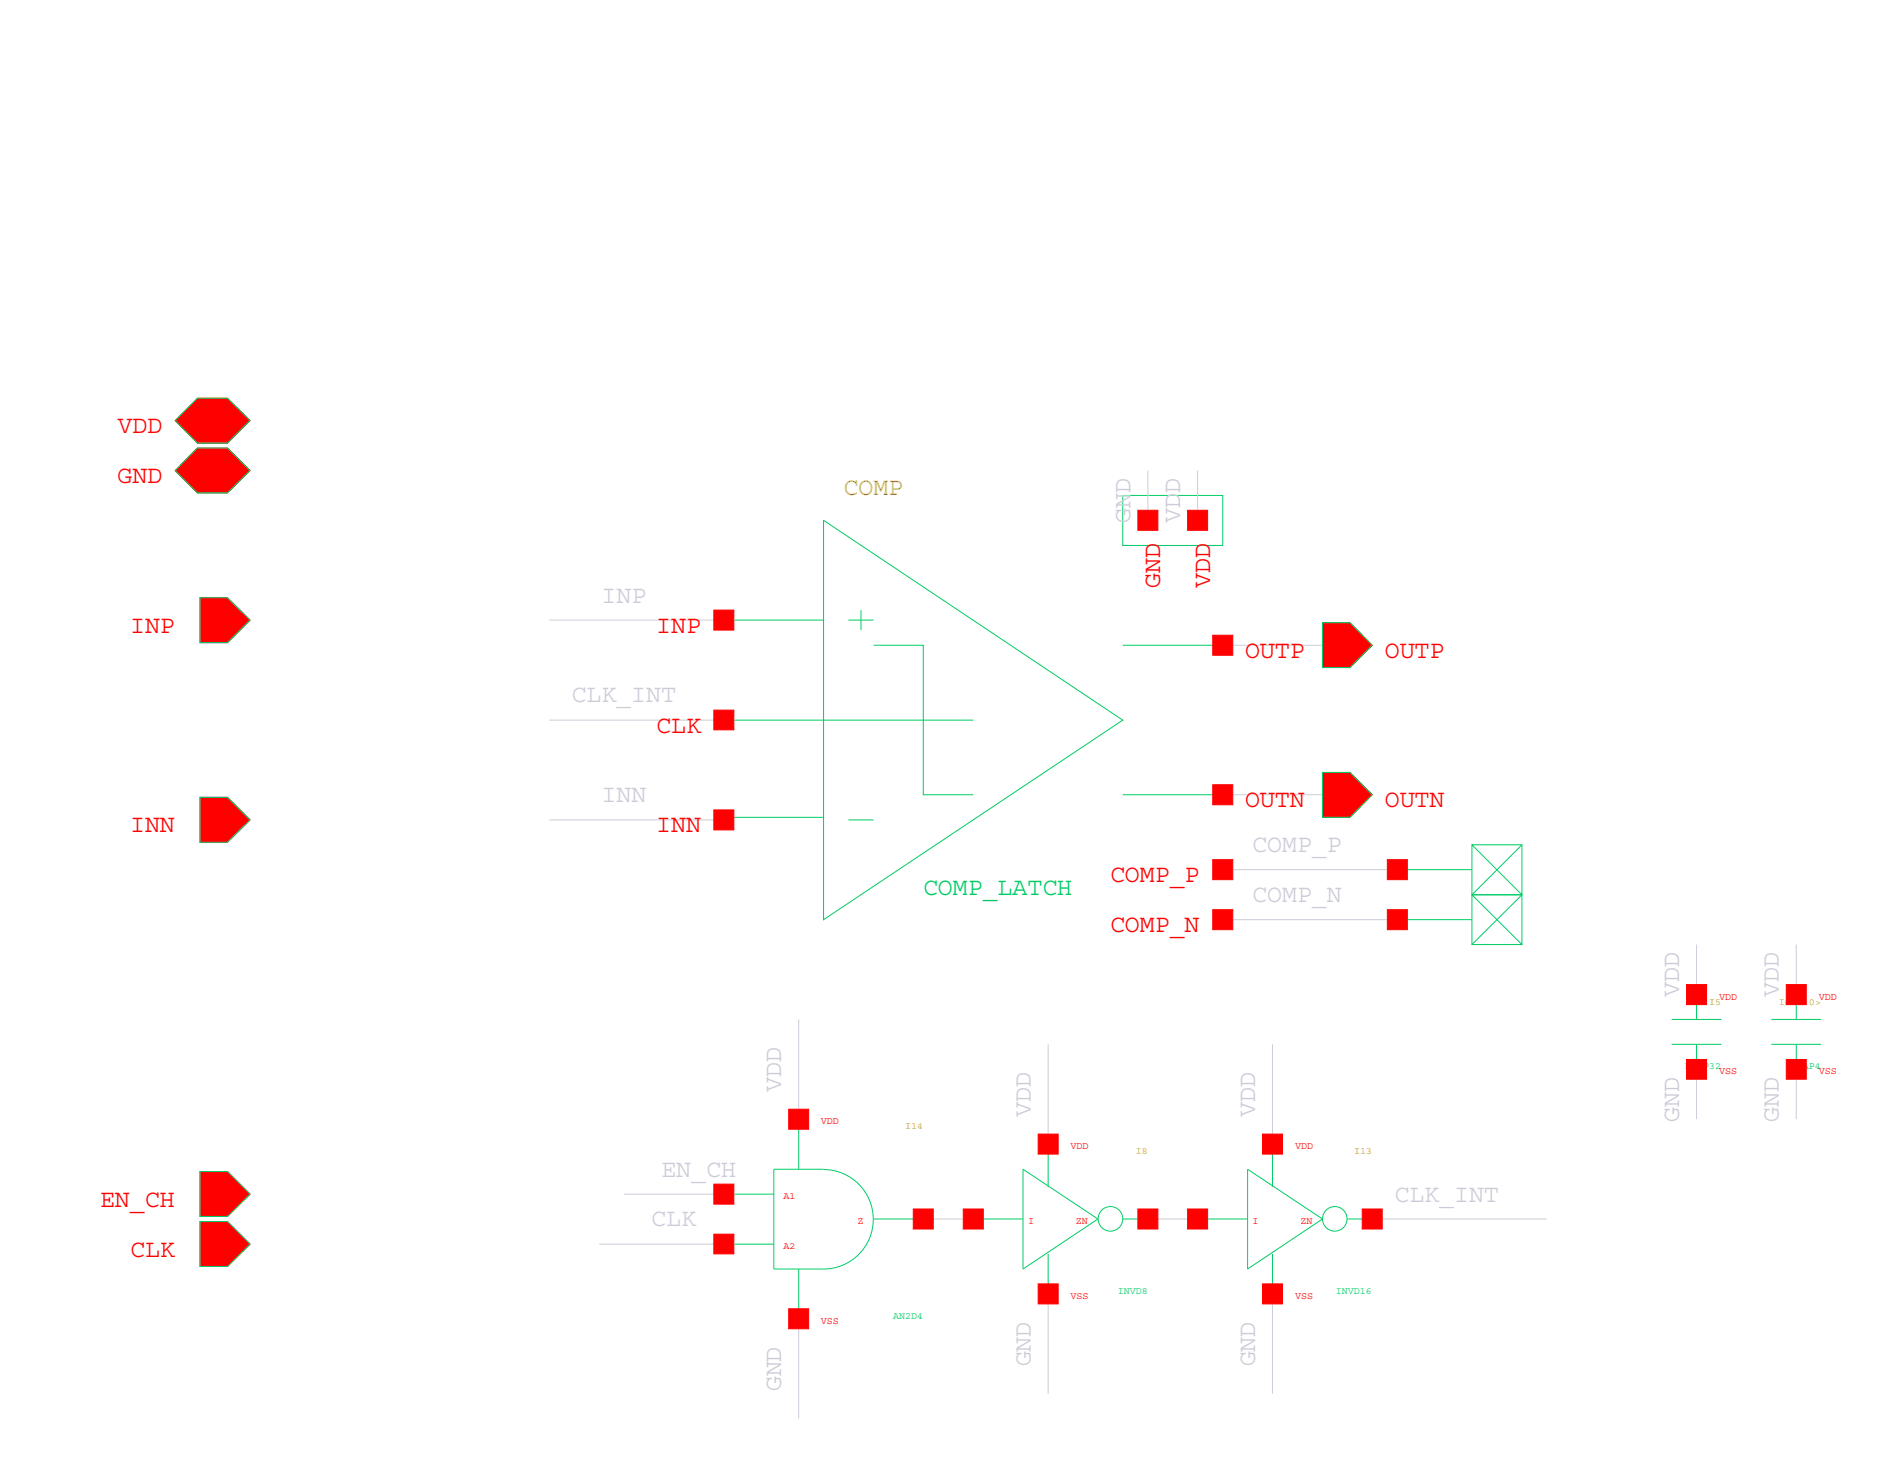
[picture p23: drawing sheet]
<svg xmlns="http://www.w3.org/2000/svg" width="279mm" height="216mm" viewBox="0 0 279 216" stroke-linecap="round" stroke-linejoin="round" font-family="sans-serif">
<defs><g id="words">
<g font-size="3.7" fill="#f00">
<text x="17.4" y="64.1">VDD</text>
<text x="17.4" y="71.5">GND</text>
<text x="171.9" y="87.1" transform="rotate(-90 171.9 87.1)">GND</text>
<text x="179.3" y="87.1" transform="rotate(-90 179.3 87.1)">VDD</text>
<text x="19.3" y="93.7">INP</text>
<text x="97.2" y="93.7">INP</text>
<text x="184.4" y="97.4">OUTP</text>
<text x="205.1" y="97.4">OUTP</text>
<text x="97.2" y="108.5">CLK</text>
<text x="184.4" y="119.5">OUTN</text>
<text x="205.1" y="119.5">OUTN</text>
<text x="19.3" y="123.3">INN</text>
<text x="97.2" y="123.3">INN</text>
<text x="164.4" y="130.6">COMP_P</text>
<text x="164.4" y="138">COMP_N</text>
<text x="14.8" y="178.7">EN_CH</text>
<text x="19.3" y="186.1">CLK</text>
</g>
<text font-size="3.7" fill="#d9cc00" x="125" y="73.4">COMP</text>
<g font-size="3.7" fill="#ccccd9">
<text x="167.5" y="77.4" transform="rotate(-90 167.5 77.4)">GND</text>
<text x="174.8" y="77.4" transform="rotate(-90 174.8 77.4)">VDD</text>
<text x="89.1" y="89.2">INP</text>
<text x="84.7" y="104">CLK_INT</text>
<text x="89.1" y="118.8">INN</text>
<text x="185.5" y="126.2">COMP_P</text>
<text x="185.5" y="133.6">COMP_N</text>
<text x="248.8" y="147.7" transform="rotate(-90 248.8 147.7)">VDD</text>
<text x="263.5" y="147.7" transform="rotate(-90 263.5 147.7)">VDD</text>
<text x="115.7" y="161.7" transform="rotate(-90 115.7 161.7)">VDD</text>
<text x="152.7" y="165.4" transform="rotate(-90 152.7 165.4)">VDD</text>
<text x="185.9" y="165.4" transform="rotate(-90 185.9 165.4)">VDD</text>
<text x="248.8" y="166.1" transform="rotate(-90 248.8 166.1)">GND</text>
<text x="263.5" y="166.1" transform="rotate(-90 263.5 166.1)">GND</text>
<text x="98" y="174.2">EN_CH</text>
<text x="206.6" y="177.9">CLK_INT</text>
<text x="96.5" y="181.6">CLK</text>
<text x="152.7" y="202.3" transform="rotate(-90 152.7 202.3)">GND</text>
<text x="185.9" y="202.3" transform="rotate(-90 185.9 202.3)">GND</text>
<text x="115.7" y="206" transform="rotate(-90 115.7 206)">GND</text>
</g>
<text font-size="3.7" fill="#0c6" x="136.7" y="132.5">COMP_LATCH</text>
<g font-size="1.5" fill="#d9cc00">
<text x="253.2" y="148.8">I5</text>
<text x="263.5" y="148.8">I6&lt;1:0&gt;</text>
<text x="134.1" y="167.2">I14</text>
<text x="168.3" y="170.9">I8</text>
<text x="200.6" y="170.9">I13</text>
</g>
<g font-size="1.5" fill="#f00">
<text x="254.7" y="148">VDD</text>
<text x="269.5" y="148">VDD</text>
<text x="254.7" y="159.1">VSS</text>
<text x="269.5" y="159.1">VSS</text>
<text x="121.6" y="166.5">VDD</text>
<text x="158.6" y="170.2">VDD</text>
<text x="191.9" y="170.2">VDD</text>
<text x="116.1" y="177.6">A1</text>
<text x="116.1" y="185">A2</text>
<text x="127" y="181.3">Z</text>
<text x="152.3" y="181.3">I</text>
<text x="159.4" y="181.3">ZN</text>
<text x="185.5" y="181.3">I</text>
<text x="192.6" y="181.3">ZN</text>
<text x="121.6" y="196">VSS</text>
<text x="158.6" y="192.3">VSS</text>
<text x="191.9" y="192.3">VSS</text>
</g>
<g font-size="1.5" fill="#0c6">
<text x="249.6" y="158.4">DCAP32</text>
<text x="265.3" y="158.4">DCAP4</text>
<text x="165.6" y="191.6">INVD8</text>
<text x="197.9" y="191.6">INVD16</text>
<text x="132.3" y="195.3">AN2D4</text>
</g>
</g></defs>
<g fill="none" stroke="#0c6" stroke-width=".15">
<path d="M26 62.3l3.3-3.3h4.4l3.3 3.3-3.3 3.3h-4.4zM29.3 66.3h4.4l3.3 3.4-3.3 3.3h-4.4l-3.3-3.3zM122 77l44.3 29.6-44.3 29.6zM166.3 73.4h14.8v7.4h-14.8zM29.6 88.5h4.1l3.3 3.3-3.3 3.4h-4.1zM107.2 91.8h14.8M125.7 91.8h3.7M127.6 90.3v3M129.4 95.5h7.4v22.2h7.4M166.3 95.5h14.8M195.9 92.2h4.1l3.3 3.3-3.3 3.3h-4.1zM29.6 118.1h4.1l3.3 3.3-3.3 3.3h-4.1z"/>
<path d="M107.2 106.6h37M166.3 117.7h14.8M195.9 114.4h4.1l3.3 3.3-3.3 3.3h-4.1zM107.2 121h14.8M125.7 121.4h3.7M207 136.2h11.1M207 128.8h11.1M218.1 132.5h7.4v7.4h-7.4zM218.1 125.1h7.4v7.4h-7.4zM218.1 125.1l7.4 7.4-7.4 7.4M225.5 125.1l-7.4 7.4 7.4 7.4M247.7 154.6h7.3"/>
<path d="M247.7 151h7.3M251.3 147.3v3.7M251.3 154.6v3.8M262.4 154.6h7.4M262.4 151h7.4M266.1 147.3v3.7M266.1 154.6v3.8M29.6 173.5h4.1l3.3 3.3-3.3 3.3h-4.1zM107.2 176.8h7.4M118.3 165.7v7.4M122 173.1h-7.4v14.8h7.4a7.4 7.4 0 0 0 7.4-7.3 7.4 7.4 0 0 0-7.4-7.4M151.6 173.1l11 7.4-11 7.4z"/>
<path d="M155.3 169.4v6.3M184.8 173.1l11.1 7.4-11.1 7.4zM188.5 169.4v6.3M29.6 180.9h4.1l3.3 3.3-3.3 3.3h-4.1zM107.2 184.2h7.4M118.3 187.9v7.4M129.4 180.5h7.4M144.2 180.5h7.4M155.3 185.7v5.9M166.3 180.5h3.8M177.4 180.5h7.4M188.5 185.7v5.9"/>
<path d="M199.6 180.5h3.7"/>
<circle cx="164.5" cy="180.5" r="1.82"/>
<circle cx="197.7" cy="180.5" r="1.82"/>
</g>
<g fill="none" stroke="#ccccd9" stroke-width=".15">
<path d="M170.1 69.7v7.3M177.4 69.7v7.3M81.4 91.8h25.8M181.1 95.5h18.5M81.4 106.6h25.8M181.1 117.7h18.5M81.4 121.4h25.8M181.1 128.8h25.9M181.1 136.2h25.9M251.3 139.9v7.4M266.1 139.9v7.4M118.3 151v14.7"/>
<path d="M155.3 154.6v14.8M188.5 154.6v14.8M251.3 158.4v7.3M266.1 158.4v7.3M92.5 176.8h14.7M88.8 184.2h18.4M118.3 195.3v14.8M136.8 180.5h7.4M155.3 191.6v14.8M170.1 180.5h7.3M188.5 191.6v14.8M203.3 180.5h25.9"/>
</g>
<g fill="#f00" stroke="#f00" stroke-width=".15">
<path d="M29.6 180.9h4.1l3.3 3.3-3.3 3.3h-4.1z"/>
<path d="M29.6 173.5h4.1l3.3 3.3-3.3 3.3h-4.1z"/>
<path d="M175.9 179h3v3h-3z"/>
<path d="M187 190.1h3v3h-3z"/>
<path d="M187 167.9h3v3h-3z"/>
<path d="M201.8 179h3v3h-3z"/>
<path d="M142.7 179h3v3h-3z"/>
<path d="M153.8 190.1h3v3h-3z"/>
<path d="M153.8 167.9h3v3h-3z"/>
<path d="M168.6 179h2.9v3h-2.9z"/>
<path d="M105.7 175.3h3v3h-3z"/>
<path d="M105.7 182.8h3v2.9h-3z"/>
<path d="M116.8 164.3h3v2.9h-3z"/>
<path d="M116.8 193.8h3v3h-3z"/>
<path d="M135.3 179h3v3h-3z"/>
<path d="M264.6 145.8h3v3h-3z"/>
<path d="M264.6 156.9h3v2.9h-3z"/>
<path d="M249.9 145.8h2.9v3h-2.9z"/>
<path d="M249.9 156.9h2.9v2.9h-2.9z"/>
<path d="M205.5 134.7h3v3h-3z"/>
<path d="M205.5 127.3h3v3h-3z"/>
<path d="M29.6 118.1h4.1l3.3 3.3-3.3 3.3h-4.1z"/>
<path d="M195.9 114.4h4.1l3.3 3.3-3.3 3.3h-4.1z"/>
<path d="M195.9 92.2h4.1l3.3 3.3-3.3 3.3h-4.1z"/>
<path d="M29.6 88.5h4.1l3.3 3.3-3.3 3.4h-4.1z"/>
<path d="M105.7 105.2h3v2.9h-3z"/>
<path d="M105.7 119.9h3v3h-3z"/>
<path d="M105.7 90.3h3v3h-3z"/>
<path d="M168.6 75.6h2.9v2.9h-2.9z"/>
<path d="M175.9 75.6h3v2.9h-3z"/>
<path d="M179.7 127.3h2.9v3h-2.9z"/>
<path d="M179.7 134.7h2.9v3h-2.9z"/>
<path d="M179.7 116.2h2.9v3h-2.9z"/>
<path d="M179.7 94.1h2.9v2.9h-2.9z"/>
<path d="M29.3 66.3h4.4l3.3 3.4-3.3 3.3h-4.4l-3.3-3.3z"/>
<path d="M26 62.3l3.3-3.3h4.4l3.3 3.3-3.3 3.3h-4.4z"/>
</g>
<use href="#words"/>
</svg>
